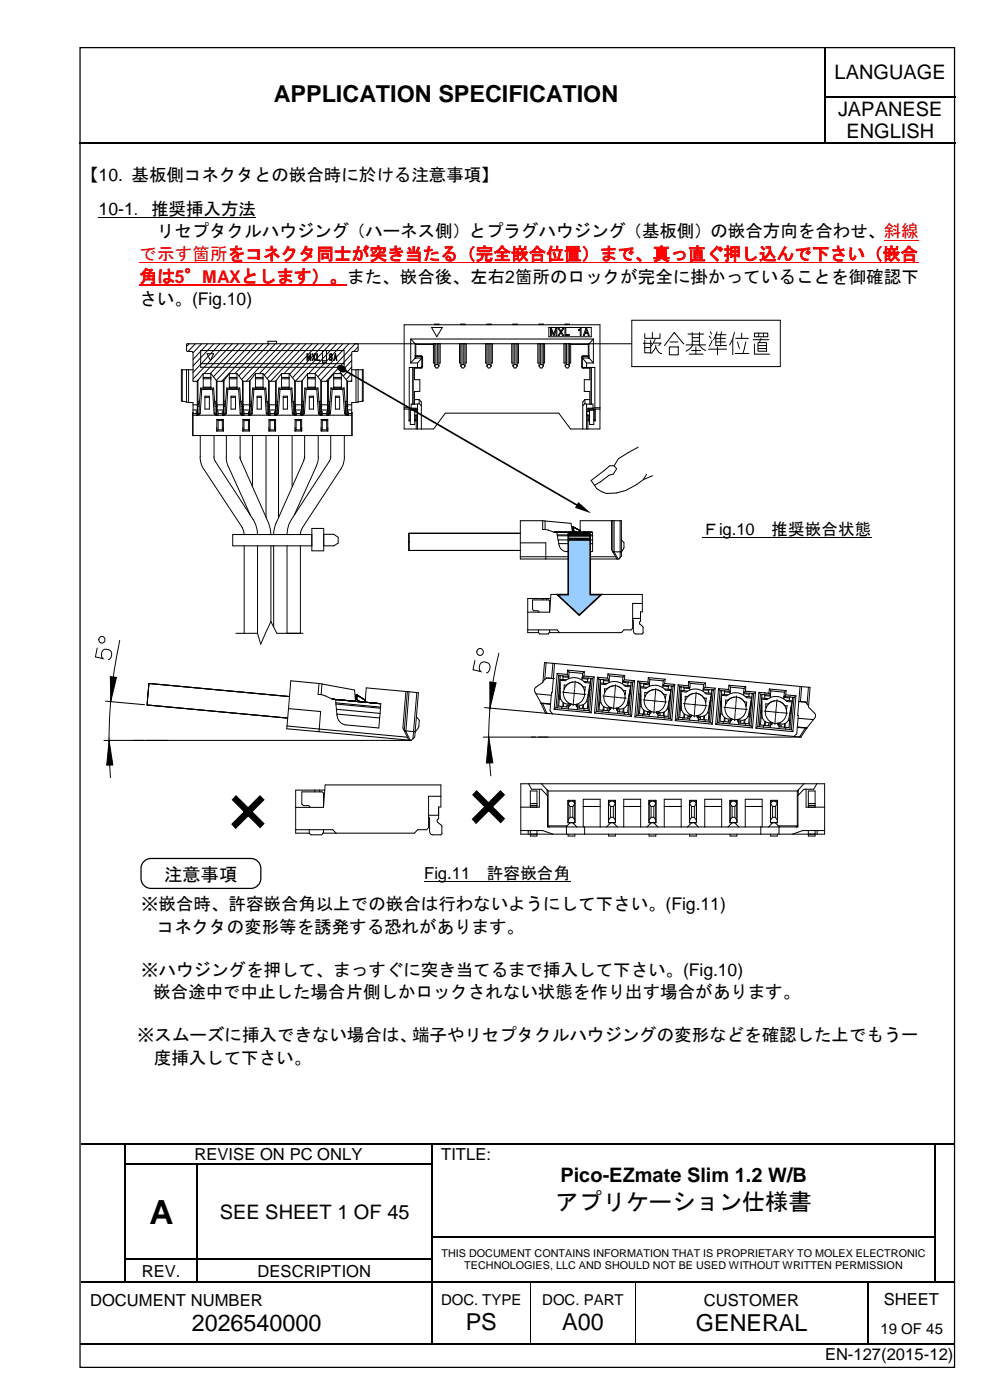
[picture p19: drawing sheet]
<svg xmlns="http://www.w3.org/2000/svg" width="210mm" height="297mm" viewBox="0 0 210 297" stroke-linecap="round" stroke-linejoin="round" font-family="sans-serif">
<defs><g id="words">
<g font-size="12.7">
<text x="46.2" y="176.7">×</text>
<text x="97.2" y="175.7">×</text>
</g>
<text font-size="7.1" x="31.7" y="259.6">A</text>
<g font-size="5">
<text x="58.1" y="21.6">APPLICATION SPECIFICATION</text>
<text x="117.8" y="256.7">アプリケーション仕様書</text>
<text x="40.6" y="282.4">2026540000</text>
<text x="98.7" y="282.2">PS</text>
<text x="119.2" y="282.2">A00</text>
<text x="147.6" y="282.4">GENERAL</text>
</g>
<g font-size="4.2">
<text x="176.9" y="16.7">LANGUAGE</text>
<text x="177.7" y="24.5">JAPANESE</text>
<text x="179.4" y="29.4">ENGLISH</text>
<text x="118.8" y="250.7">Pico-EZmate Slim 1.2 W/B</text>
<text x="46.6" y="258.6">SEE SHEET 1 OF 45</text>
</g>
<text font-size="3.9" x="34.8" y="186.8">注意事項</text>
<g font-size="3.7">
<text x="17.2" y="38.3">【10. 基板側コネクタとの嵌合時に於ける注意事項】</text>
<text x="20.9" y="45.6">10-1．推奨挿入方法</text>
<text x="33.3" y="50.3">リセプタクルハウジング（ハーネス側）とプラグハウジング（基板側）の嵌合方向を合わせ、斜線</text>
<text x="29.6" y="64.8">さい。(Fig.10)</text>
<text x="29.9" y="193.1">※嵌合時、許容嵌合角以上での嵌合は行わないようにして下さい。(Fig.11)</text>
<text x="33.2" y="197.9">コネクタの変形等を誘発する恐れがあります。</text>
<text x="29.9" y="207">※ハウジングを押して、まっすぐに突き当てるまで挿入して下さい。(Fig.10)</text>
<text x="32.5" y="211.8">嵌合途中で中止した場合片側しかロックされない状態を作り出す場合があります。</text>
<text x="29" y="220.8">※スムーズに挿入できない場合は、端子やリセプタクルハウジングの変形などを確認した上でもう一</text>
<text x="32.6" y="225.7">度挿入して下さい。</text>
</g>
<g font-size="3.7" fill="#f00">
<text x="29.6" y="55.2">で示す箇所をコネクタ同士が突き当たる（完全嵌合位置）まで、真っ直ぐ押し込んで下さい（嵌合</text>
<text x="29.6" y="60">角は5°MAXとします）。また、嵌合後、左右2箇所のロックが完全に掛かっていることを御確認下</text>
</g>
<g font-size="3.5">
<text x="148.9" y="113.5">Ｆig.10</text>
<text x="163.5" y="113.5">推奨嵌合状態</text>
<text x="89.9" y="186.5">Fig.11</text>
<text x="103.2" y="186.5">許容嵌合角</text>
<text x="41.2" y="246.1">REVISE ON PC ONLY</text>
<text x="93.5" y="246.1">TITLE:</text>
<text x="30.1" y="270.8">REV.</text>
<text x="54.6" y="270.8">DESCRIPTION</text>
<text x="19.1" y="277">DOCUMENT NUMBER</text>
<text x="149.2" y="277">CUSTOMER</text>
<text x="187.4" y="276.8">SHEET</text>
<text x="174.9" y="288.6">EN-127(2015-12)</text>
</g>
<g font-size="3.2">
<text x="93.5" y="276.9">DOC. TYPE</text>
<text x="115" y="276.9">DOC. PART</text>
<text x="186.6" y="283">19 OF 45</text>
</g>
<g font-size="2.3">
<text x="93.6" y="266.6">THIS DOCUMENT CONTAINS INFORMATION THAT IS PROPRIETARY TO MOLEX ELECTRONIC</text>
<text x="98.4" y="269.3">TECHNOLOGIES, LLC AND SHOULD NOT BE USED WITHOUT WRITTEN PERMISSION</text>
</g>
</g></defs>
<g fill="none" stroke="#000" stroke-width=".25">
<path d="M175 10.2v10.2M16.8 30.4h158M175 20.6v9.7M175.1 20.5h27.4M175.1 30.4h27.4M17.2 242.6h9.3M26.6 242.8v4M26.6 247.1v4.8M26.6 252.2v4.9M26.6 257.3v4.9M26.7 242.6h64.8M26.7 247h15"/>
<path d="M41.8 247.1v4.8M41.8 252.2v4.9M41.8 257.3v4.9M42 247h49.5M91.6 242.8v4M91.6 247.1v4.8M91.6 252.2v4.9M91.6 257.3v4.9M91.8 242.6h106.3M198.2 242.8v4M198.2 247.1v4.8M198.2 252.2v4.9"/>
<path d="M198.2 257.3v4.9M198.4 242.6h4M17.2 272h9.3M26.6 262.5v4.6M26.6 267.3v4.6M26.7 267.2h15M26.7 272h15M41.8 262.5v4.6M41.8 267.3v4.6M42 267.2h49.5M42 272h49.5M91.6 262.5v4.6"/>
<path d="M91.6 267.3v4.6M91.6 272.2v12.9M91.8 262.3h106.3M91.8 272h20.6M112.6 272h22M134.9 272h49M184 272.2v12.9M184.1 272h14M198.2 262.5v4.6M198.2 267.3v4.6M198.4 272h4M16.9 285.2h74.6"/>
<path d="M91.8 285.2h20.6M112.6 285.2h22M134.9 285.2h49M184.1 285.2h18.3"/>
</g>
<g fill="#000">
<path d="M174.8 20.4h.3v.2h-.3z" fill-rule="evenodd"/>
<path d="M174.8 30.3h.3v.3h-.3z" fill-rule="evenodd"/>
<path d="M26.5 242.5h.2v.3h-.2z" fill-rule="evenodd"/>
<path d="M26.5 246.8h.2v.3h-.2z" fill-rule="evenodd"/>
<path d="M26.5 251.9h.2v.3h-.2z" fill-rule="evenodd"/>
<path d="M26.5 257.1h.2v.2h-.2z" fill-rule="evenodd"/>
<path d="M41.7 246.8h.3v.3h-.3z" fill-rule="evenodd"/>
<path d="M41.7 251.9h.3v.3h-.3z" fill-rule="evenodd"/>
<path d="M41.7 257.1h.3v.2h-.3z" fill-rule="evenodd"/>
<path d="M91.5 242.5h.3v.3h-.3z" fill-rule="evenodd"/>
<path d="M91.5 246.8h.3v.3h-.3z" fill-rule="evenodd"/>
<path d="M91.5 251.9h.3v.3h-.3z" fill-rule="evenodd"/>
<path d="M91.5 257.1h.3v.2h-.3z" fill-rule="evenodd"/>
<path d="M198.1 242.5h.3v.3h-.3z" fill-rule="evenodd"/>
<path d="M198.1 246.8h.3v.3h-.3z" fill-rule="evenodd"/>
<path d="M198.1 251.9h.3v.3h-.3z" fill-rule="evenodd"/>
<path d="M198.1 257.1h.3v.2h-.3z" fill-rule="evenodd"/>
<path d="M26.5 262.2h.2v.3h-.2z" fill-rule="evenodd"/>
<path d="M26.5 267.1h.2v.2h-.2z" fill-rule="evenodd"/>
<path d="M26.5 271.9h.2v.3h-.2z" fill-rule="evenodd"/>
<path d="M41.7 262.2h.3v.3h-.3z" fill-rule="evenodd"/>
<path d="M41.7 267.1h.3v.2h-.3z" fill-rule="evenodd"/>
<path d="M41.7 271.9h.3v.3h-.3z" fill-rule="evenodd"/>
<path d="M91.5 262.2h.3v.3h-.3z" fill-rule="evenodd"/>
<path d="M91.5 267.1h.3v.2h-.3z" fill-rule="evenodd"/>
<path d="M91.5 271.9h.3v.3h-.3z" fill-rule="evenodd"/>
<path d="M112.4 271.9h.2v.3h-.2z" fill-rule="evenodd"/>
<path d="M134.6 271.9h.3v.3h-.3z" fill-rule="evenodd"/>
<path d="M183.9 271.9h.2v.3h-.2z" fill-rule="evenodd"/>
<path d="M198.1 262.2h.3v.3h-.3z" fill-rule="evenodd"/>
<path d="M198.1 267.1h.3v.2h-.3z" fill-rule="evenodd"/>
<path d="M198.1 271.9h.3v.3h-.3z" fill-rule="evenodd"/>
<path d="M91.5 285.1h.3v.3h-.3z" fill-rule="evenodd"/>
<path d="M112.4 285.1h.2v.3h-.2z" fill-rule="evenodd"/>
<path d="M134.6 285.1h.3v.3h-.3z" fill-rule="evenodd"/>
<path d="M183.9 285.1h.2v.3h-.2z" fill-rule="evenodd"/>
</g>
<path d="M112.5 272.2v12.9M134.7 272.2v12.9" fill="none" stroke="#000" stroke-width=".21"/>
<path d="M55.6 15.8h112.4v9.7h-112.4z" fill-rule="evenodd" fill="#fff"/>
<path d="M17 10.1h185.4v280h-185.4zM30.5 182.7l1-.5 .5-.1h21.2a2.12 2.12 0 0 1 2.1 2.1 3.8 3.8 0 0 1-.6 3.7l-1 .5-.5 .1h-21.2a2.12 2.12 0 0 1-2.1-2.1 3.8 3.8 0 0 1 .6-3.7z" fill="none" stroke="#000" stroke-width=".26"/>
<g fill="none" stroke="#000" stroke-width=".21">
<path d="M20.9 46.1h33.3M38.6 78.4v6.7M39.5 73.2l.1 1.3 1.1 .1M39.5 78.4v6.9M39.8 72.9l-.3 .2M39.8 72.9h94.1M40 78.4v7M40.1 72.9l-.6 .6M40.7 74.6l.2 .2M40.9 78.4h-2.4v6.7h.1M41.4 72.9l-1.6 1.7M42.5 74.4h30.5v3.5h-30.5z"/>
<path d="M42.5 77.2h30.5M42.7 72.9l-1.8 1.9v6.1h.9M43.1 79.3l-1.3 1.6M43.1 79.3h1.6M43.1 79.3v3M43.9 75h1.4l-.7 1.5zM44 72.9l-3.1 3.3M44.7 79.3l1.3 1.6M44.7 79.3v3M45.3 72.9l-4.4 4.7M46.6 72.9l-5.7 6.1M47.9 72.9l-7 7.5"/>
<path d="M48.6 79.3h1.6M48.6 79.3l-1.2 1.6M48.6 79.3v3M49.2 72.9l-5.9 6.4M50.2 79.3l1.3 1.6M50.2 79.3v3M50.6 72.9l-6 6.4M51.9 72.9l-6.7 7M53.2 72.9l-7.3 7.8v4.5M54.2 79.3h1.6M54.2 79.3l-1.3 1.6M54.2 79.3v3"/>
<path d="M54.5 72.9l-7.5 8M55.8 72.9l-6 6.4M55.8 79.3l1.3 1.6M55.8 79.3v3M56.8 72.9v-.5h1.8v.5M57.1 72.9l-6.5 6.8M58.4 72.9l-7.2 7.6M59.7 72.9l-7.5 8M59.7 79.3h1.6M59.7 79.3l-1.3 1.6M59.7 79.3v3M60.9 72.9l-5.9 6.4"/>
<path d="M61.3 79.3l1.3 1.6M61.3 79.3v3M62.2 72.9l-6.2 6.6M63.6 72.9l-7 7.4M64.9 72.9l-7.5 8M65.2 79.3h1.6M65.2 79.3v3M65.2 79.3l-1.2 1.6M65.8 75l-.3 1-.4-1v1.4l.1-1 .2 .8 .4-.8 .1 1-.1-1.3M66.2 72.9l-6 6.4M66.3 75l-.1 .1 .3 .7-.3 .7 .3-.6 .2 .6 .1-.1M66.3 75.1l.2 .5 .2-.5"/>
<path d="M66.7 75l.1 .1M66.8 79.3l1.3 1.6M66.8 79.3v3M66.9 75.1l-.3 .7 .3 .6M67.2 75h.1v1.4l.5 .1-.6-.1zM67.5 72.9l-6.1 6.5M68.4 74.4v2.5h.8v-2.5M68.4 76.5h.8M68.8 72.9l-6.8 7.2M69.8 75.8l.2 .7M70 76.4h.3M70.1 75.7l.2 .2-.1 .4-.3-.1 .2-.4"/>
<path d="M70.1 72.9l-7.5 8M70.4 75.9l-.1 .6M70.4 75.4v.4M70.5 75.4a.34 .34 0 0 0-.4-.4 .34 .34 0 0 0-.3 .4v.4M70.7 79.3h1.7M70.7 79.3l-1.3 1.6M70.7 79.3v3M71.1 75l.3 1.4-.2-.3h-.2l-.1 .3h-.2zM71.1 75.4l.1 .6h-.2zM71.4 72.9l-6 6.4M72.4 79.3l1.3 1.6M72.4 79.3v3"/>
<path d="M72.7 72.9l-6 6.4M74 72.9l-6.6 7M74.6 78.4h2.4v6.7h-.2M74.6 79.3l-1.2 1.2M74.6 77.9l-1.8 1.9M74.6 76.5l-2.6 2.8M74.6 75.1l-5.5 5.8M74.6 74.8v6.1h-.9M75.3 72.9l-7.3 7.8v4.5M75.5 78.4v7M75.7 72.9l.2 .2M75.9 73.2v1.3l-1.1 .1-.2 .2"/>
<path d="M75.9 73.6l-.9 1M75.9 78.4v6.9M76.8 78.4v6.7M85.7 68.9h41.5v22.1h-6.3l-2.4-3.3h-24.1l-2.5 3.3h-6.2zM87.1 77h1.4M87.1 71.9v5.1M87.1 71.9h38.7M87.1 71.9l1 1.1M87.5 78v7.7M87.6 78v7.7M87.9 78.1h1.4M87.9 78v2.6h1.1v2.4h-1.1v2.7"/>
<path d="M88.2 72.9l-.1 3.1-.1-2.9h3.9v3.9h.3M88.2 72.9l-.2 .1M88.5 77v1M89.3 75.6l.1 .2M89.3 75.5h-1.3l.1 .1h1.2M89.3 75.5v.1M89.3 76h.1M89.3 75.5l.3 .3M89.3 78h-2.5v8.5M89.3 76h-1.3l-.9 1M89.3 75.6v.4M89.3 78v.1"/>
<path d="M89.4 77.8l-.1 .2M89.4 76v.1M89.4 75.8h.2M89.4 77.8h.2M89.4 76l-.9 1M89.4 75.8v2M89.6 77.8l-.3 .3M89.6 75.8v2M91.5 69.5h2.3l-1.2 1.9zM92 72.9l-.1 .1M92.2 72.9v4.8l.2 .4h.4l.3-.4v-4.8M92.2 68.9v-.1h.9v.1"/>
<path d="M92.2 68.9h.9M92.4 77.3l-.2 .3M92.4 77.3h.4M92.4 72.9v4.4M92.8 77.3l.3 .3M92.8 72.9v4.4M93.3 72.9v4.1h-.2M97.4 72.9v4.1h.3M97.7 72.9v4.8l.3 .4h.3l.3-.4v-4.8M97.7 68.9h.9M97.7 68.9v-.1h.9v.1M98 77.3h.3"/>
<path d="M98 77.3l-.3 .3M98 72.9v4.4M98.3 77.3l.3 .3M98.3 72.9v4.4M98.9 72.9v4.1h-.3M103 72.9v4.1h.2M103.2 72.9v4.8l.3 .4h.4l.2-.4v-4.8M103.2 68.9h.9M103.2 68.9v-.1h.9v.1M103.5 77.3h.4M103.5 77.3l-.3 .3M103.5 72.9v4.4"/>
<path d="M103.9 77.3l.2 .3M103.9 72.9v4.4M104.4 72.9v4.1h-.3M108.5 72.9v4.1h.3M108.8 72.9v4.8l.2 .4h.4l.3-.4v-4.8M108.8 68.9h.9M108.8 68.9v-.1h.9v.1M109 77.3h.4M109 77.3l-.2 .3M109 72.9v4.4M109.4 77.3l.3 .3M109.4 72.9v4.4"/>
<path d="M109.9 72.9v4.1h-.2M114 72.9v4.1h.3M114.3 72.9v4.8l.3 .4h.3l.3-.4v-4.8M114.3 68.9h.9M114.3 68.9v-.1h.9v.1M114.6 77.3h.3M114.6 77.3l-.3 .3M114.6 72.9v4.4M114.9 77.3l.3 .3M114.9 72.9v4.4M115.5 72.9v4.1h-.3M116.4 69.5h9v1.9h-9z"/>
<path d="M116.7 69.7h.2l.5 1.2 .4-1.2h.3v1.5h-.2v-1.2l-.4 1.2h-.2l-.4-1.2v1.2h-.2zM118.3 69.7h.3l.3 .5 .4-.5h.2l-.5 .7 .5 .8h-.2l-.4-.6-.3 .6h-.3l.5-.8zM119.6 72.9v4.1h.2M119.8 69.7h.2v1.3h.7v.2h-.9zM119.8 72.9v4.8l.3 .4h.4l.2-.4v-4.8M119.8 68.9h.9M119.8 68.9v-.1h.9v.1M120.1 77.3h.4M120.1 77.3l-.3 .3M120.1 72.9v4.4M120.5 77.3l.2 .3M120.5 72.9v4.4"/>
<path d="M120.9 72.9l.1 .1M122.7 70l.5-.3v1.5h-.2v-1.1h-.3zM123.3 77.8l.3 .3M123.3 75.8h.2M123.3 75.8v2M123.3 77.8h.2M123.5 77.8l.1 .2M123.5 75.8v2M123.5 76v.1M123.5 76l.9 1M123.6 75.6l-.1 .2M123.6 75.5l-.3 .3"/>
<path d="M123.6 76h-.1M123.6 75.5v.1M123.6 78h2.5v8.5M123.6 75.6v.4M123.6 78v.1M123.6 78.1h1.4M123.6 76h1.3l.9 1M123.6 75.5h1.3M123.6 75.6h1.1M124.2 69.7h.2l.5 1.5h-.2l-.2-.5h-.5l-.1 .5h-.2zM124.3 70l.2 .5h-.4zM124.4 77h1.4"/>
<path d="M124.4 77v1M124.7 72.9l.1 3.1 .1-2.9h-3.9v3.9h-.3M124.8 72.9l.1 .1M124.9 75.5l-.1 .1M125 78v2.6h-1.1v2.4h1.1v2.7M125.3 78v7.7M125.4 78v7.7M125.8 71.9v5.1M125.8 71.9l-.9 1.1M133.9 67.9h31.5v9.9h-31.5zM136.4 72.8h1.8M136.7 72.2v2.6h1.2v-2.6"/>
<path d="M136.7 70.8v1h3.2v-1M136.7 73.7h1.2M138.3 70.5v1.3M138.6 72.8h1.6l-.5 .5M138.9 72l-.9 1.5M139 73.2a2.47 2.47 0 0 1-1.1 1.8M139 73.7a1.57 1.57 0 0 0 1.3 1.3M141.9 73.6h1.9v1.7h-1.9zM142 72.5h1.7M145 73l-2.1-2.5-2 2.8M145.5 73.2h4.1M145.9 70.9h3.3"/>
<path d="M146.1 75.1h3M146.6 74.4h2M146.8 72.4h1.5M146.8 70.5v2.7M146.8 71.6h1.5M146.9 73.2l-.4 .5-1 .8M147.5 73.6v1.5M148.2 73.2l.9 .9 .5 .3M148.3 70.5v2.7M150.2 74.1h3.9M150.4 71.3l.3 .5M150.6 70.4l.3 .5"/>
<path d="M151 72.2l-.6 1.3M151.8 72.5h2M151.8 71.8h2M152 70.4l-.7 1.7M152.1 73.6v1.7M153 70.4l-.2 .6v2.3M153.9 71h-2.1v2.3h2.3M155.4 71.9v3.4M155.7 70.5a5.9 5.9 0 0 1-1 2.7M155.9 75h2.9M156 71.8h2.7M156.3 72.5l.4 1.4"/>
<path d="M157.2 70.7v1.1M158.1 72.5l-.6 2.5M159.7 72.1h3.3M159.9 70.7h2.9v.7h-2.9zM159.9 73v2.1h3.2M160.7 72.7h1.8v1.8h-1.8zM160.7 73.9h1.8M160.7 73.3h1.8M160.8 70.7v.7M161.3 71.8l-.3 .9M161.9 70.7v.7M38.6 85.1l.9 .2"/>
<path d="M39.5 85.3l.5 .1M40 85.4h.1M40 85.4h.9v7M40.9 88.1h33.7M40.9 85.9h.9M40.9 87h.9M40.9 87.7h.7M40.9 87.5l-.1 4.9h33.9l-.1-4.9M41.8 80.9v6.3l-.2 .2v.7M41.9 86.2h.1M41.9 86.2v1.9M41.9 86.2h.3"/>
<path d="M41.9 86.2v1.8M42 85.2h.3M42 85.2l-.1 1M42 80.7v4.5M42.1 80.6l-.3 .3M42.2 86.9v.7M42.3 85.2h.1M42.3 85.2l-.4 1M42.4 97l.1 .9 .7 1.6 8.2 12.4M42.5 87.7l-.5 .4M42.5 87.7h-.3l-.2 .3-.3 .1M42.5 92.4v4.6"/>
<path d="M42.5 82.3h2.8M42.5 82.3l-.3 4.7M42.5 82.3l.3 .3M42.8 82.6h2.3M42.8 82.6l-.3 5.1M43.1 82.2l.1 .1M43.1 80.1h1.6M43.1 82.1h1.6M43.1 80.4h1.6M43.4 84.1h1v2.7h-1zM43.4 84.3h1M44.7 82.2l-.1 .1"/>
<path d="M45.1 82.6l.3 5.1M45.3 82.3l.3 4.7M45.3 82.3l-.2 .3M45.3 96.9l.3 .9 8.1 12.4a6.1 6.1 0 0 1 .9 3.2M45.4 87.7l.1 .2 .3 .2M45.4 92.4v4.6M45.4 87.7h.2M45.5 85.2l.4 1M45.5 85.2h.4M45.5 85.2h.1M45.6 86.9v.7M45.6 87.7l.5 .4"/>
<path d="M45.6 86.2h.3M45.9 85.2v1M45.9 86.2h.1M45.9 86.2v1.9M46 89h1.4M46 91.4h1.4M46 89l.2 .2M46 89v2.4M46 85.9h1.4M46 80.9h1.4M46 87h1.4M46 80.9v6.3l.2 .2v.7"/>
<path d="M46.2 89.2h.9M46.2 91.2h.9M46.2 87.7h.9M46.2 89.2v2M46.2 91.2l-.2 .2M47.1 89.2v2M47.1 91.2l.3 .2M47.4 80.9v7.2M47.4 89v2.4M47.4 89l-.3 .2M47.4 87.2l-.3 .2v.7M47.4 86.2h.1"/>
<path d="M47.4 86.2h.4M47.4 86.2v1.8M47.5 85.2h.3M47.5 85.2l-.1 1M47.5 80.7v4.5M47.8 86.9l-.1 .7M47.8 85.2l-.4 1M47.8 85.2h.1M47.9 97l.4 1.8 4.8 10.5M48 87.7l-.5 .4M48 87.7h-.3l-.2 .3-.2 .1M48 92.4v4.6"/>
<path d="M48.1 82.3h2.7M48.1 82.3l-.3 4.7M48.1 82.3l.2 .3M48.3 82.6h2.3M48.3 82.6l-.3 5.1M48.6 82.2l.2 .1M48.6 80.1h1.6M48.6 82.1h1.6M48.6 80.4h1.6M49 84.1h.9v2.7h-.9zM49 84.3h.9M50.2 82.2l-.1 .1"/>
<path d="M50.6 82.6l.3 5.1M50.8 82.3l.3 4.7M50.8 82.3l-.2 .3M50.9 96.9l.1 .5 5.9 13.6 .4 1.4 .1 1M50.9 87.7l.1 .2 .4 .2M50.9 92.4v4.9M50.9 87.7h.3M51 85.2l.5 1M51 85.2h.1M51 85.2h.4M51.1 86.2h.4M51.1 86.9v.7"/>
<path d="M51.1 87.7l.5 .4M51.4 85.2l.1 1M51.4 80.7v4.5M51.5 86.2h.1M51.5 86.2v1.9M51.5 89h1.4M51.5 91.4h1.4M51.5 89v2.4M51.5 89l.2 .2M51.5 85.9h1.4M51.5 80.9h1.4M51.5 80.9v6.3l.2 .2v.7"/>
<path d="M51.5 87h1.4M51.7 89.2h1M51.7 91.2h1M51.7 89.2v2M51.7 91.2l-.2 .2M51.7 87.7h1M52.7 91.2l.2 .2M52.7 89.2v2M52.9 89l-.2 .2M52.9 80.9v6.3l-.2 .2v.7M52.9 89v2.4M52.9 86.2h.1"/>
<path d="M52.9 86.2v1.9M53 86.2h.3M53 86.2v1.8M53 85.2h.3M53 85.2l-.1 1M53 80.7v4.5M53.3 86.9v.7M53.3 85.2l-.3 1M53.3 85.2h.1M53.5 87.7l-.2 .2-.3 .2M53.5 87.7h-.2l-.2 .3-.3 .1M53.5 92.4v10.8"/>
<path d="M53.6 82.3h2.8M53.6 82.3l.2 .3M53.6 82.3l-.3 4.7M53.8 82.6h2.3M53.8 82.6l-.3 5.1M54.2 82.2l.1 .1M54.2 80.1h1.6M54.2 82.1h1.6M54.2 80.4h1.6M54.5 84.1h.9v2.7h-.9zM54.5 84.3h.9M55.8 82.2l-.2 .1"/>
<path d="M56.1 82.6l.3 5.1M56.4 82.3l.3 4.7M56.4 82.3l-.3 .3M56.4 92.4v17.4M56.4 87.7l.2 .2 .3 .2M56.4 87.7h.3M56.6 85.2h.1M56.6 85.2l.4 1M56.6 85.2h.3M56.6 86.2h.4M56.6 86.9l.1 .7M56.7 87.7l.5 .4"/>
<path d="M56.9 85.2l.1 1M56.9 80.7v4.5M57 86.2h.1M57 86.2v1.9M57 89h1.4M57 91.4h1.4M57 89l.3 .2M57 89v2.4M57.1 85.9h1.3M57.1 80.9h1.3M57.1 87h1.3M57.1 80.9v6.3l.2 .2v.7"/>
<path d="M57.3 89.2h.9M57.3 91.2h.9M57.3 87.7h.9M57.3 89.2v2M57.3 91.2l-.3 .2M58.2 89.2v2M58.2 91.2l.2 .2M58.4 80.9v6.3l-.2 .2v.7M58.4 89v2.4M58.4 89l-.2 .2M58.5 86.2h.1M58.5 86.2v1.9"/>
<path d="M58.5 86.2h.3M58.5 86.2v1.8M58.6 85.2l-.1 1M58.6 85.2h.3M58.6 80.7v4.5M58.8 86.9v.7M58.9 85.2l-.4 1M58.9 85.2h.1M59 87.7l-.1 .2-.3 .2M59 87.7h-.2l-.2 .3-.3 .1M59.1 92.4v17.4M59.1 82.3h2.8"/>
<path d="M59.1 82.3l-.3 4.7M59.1 82.3l.3 .3M59.4 82.6h2.3M59.4 82.6l-.4 5.1M59.7 82.2l.1 .1M59.7 80.1h1.6M59.7 82.1h1.6M59.7 80.4h1.6M60 84.1h.9v2.7h-.9zM60 84.3h.9M61.3 82.2l-.1 .1M61.7 82.6l.3 5.1"/>
<path d="M61.9 82.3l.3 4.7M61.9 82.3l-.2 .3M61.9 92.4v10.8M62 87.7l.1 .2 .3 .2M62 87.7h.2l.5 .4M62.1 85.2l.4 1M62.1 85.2h.4M62.1 85.2h.1M62.2 86.2h.3M62.2 86.9v.7M62.5 85.2v1M62.5 80.7v4.5"/>
<path d="M62.5 86.2h.1M62.5 86.2v1.9M62.6 89h1.4M62.6 91.4h1.4M62.6 89v2.4M62.6 89l.2 .2M62.6 85.9h1.4M62.6 80.9h1.4M62.6 87h1.4M62.6 80.9v6.3l.2 .2v.7M62.8 89.2h.9M62.8 91.2h.9"/>
<path d="M62.8 87.7h.9M62.8 89.2v2M62.8 91.2l-.2 .2M63.7 89.2v2M63.7 91.2l.3 .2M64 80.8l-.1 .1M64 80.9v6.3l-.3 .2v.7M64 89v2.4M64 89l-.3 .2M64 86.2h.1M64 86.2h.4M64 86.2v1.9"/>
<path d="M64.1 85.2l-.1 1M64.1 85.2h.3M64.1 80.7v4.5M64.4 86.9l-.1 .7M64.4 85.2l-.4 1M64.4 85.2h.1M64.5 97.6l-5.9 13.4M64.5 87.7l-.1 .2-.3 .2M64.5 87.7h-.2l-.1 .2-.4 .2M64.6 96.9l-.2 .7M64.6 92.4v4.9M64.6 82.3h2.8"/>
<path d="M64.6 82.3l-.3 4.7M64.6 82.3l.3 .3M64.9 82.6h2.3M64.9 82.6l-.4 5.1M65.2 82.2l.2 .1M65.2 80.1h1.6M65.2 82.1h1.6M65.2 80.4h1.6M65.6 84.1h.9v2.7h-.9zM65.6 84.3h.9M66.8 82.2l-.1 .1M67.2 82.6l.3 5.1"/>
<path d="M67.4 82.3l.3 4.7M67.4 82.3l-.2 .3M67.5 92.4v4.6M67.5 97l-.4 1.9-4.7 10.4M67.5 87.7l.1 .2 .4 .2M67.5 87.7h.3M67.6 85.2h.4M67.6 85.2h.1M67.6 85.2l.4 1M67.7 86.2h.3M67.7 86.9v.7M67.7 87.7l.1 .2 .4 .2"/>
<path d="M68 85.2v1M68 86.2h.1M68 86.2v1.9M68.1 89h1.4M68.1 91.4h1.4M68.1 89v2.4M68.1 89l.2 .2M68.1 85.9h1.3M68.1 80.9h1.3M68.1 87h1.3M68.1 80.9v6.3l.2 .2v.7M68.3 89.2h1"/>
<path d="M68.3 91.2h1M68.3 87.7h1M68.3 89.2v2M68.3 91.2l-.2 .2M69.3 89.2v2M69.3 91.2l.2 .2M69.4 80.9v6.3l-.1 .2v.7M69.5 89l-.2 .2M69.5 89v2.4M69.5 86.2h.1M69.5 86.2v1.9M69.6 86.2h.3"/>
<path d="M69.6 86.2v1.8M69.6 85.2h.3M69.6 85.2l-.1 1M69.6 80.7v4.5M69.9 86.9l-.1 .7M69.9 85.2h.1M69.9 85.2l-.3 1M70.1 87.7l-.2 .2-.3 .2M70.1 87.7h-.3v.2l-.4 .2M70.1 96.9l-.3 .9-8 12.4a6.2 6.2 0 0 0-.9 3.2M70.1 92.4v4.6M70.2 82.3h2.8"/>
<path d="M70.2 82.3l.2 .3M70.2 82.3l-.4 4.7M70.4 82.6h2.3M70.4 82.6l-.3 5.1M70.7 82.2l.2 .1M70.7 80.1h1.7M70.7 82.1h1.7M70.7 80.4h1.7M71.1 84.1h.9v2.7h-.9zM71.1 84.3h.9M72.2 99.5l-8.1 12.4-.3 .7-.1 .8M72.4 82.2l-.2 .1"/>
<path d="M72.7 82.6l.3 5.1M73 82.3l-.3 .3M73 82.3l.3 4.7M73 92.4v4.6M73 97l-.3 1.6-.4 .9M73 87.7l.2 .2 .3 .2M73 87.7h.3l.1 .2 .4 .2M73.2 85.2l.4 1M73.2 85.2h.3M73.2 85.2h.1M73.2 86.2h.4M73.2 86.9l.1 .7"/>
<path d="M73.5 85.2l.1 1M73.5 80.7v4.5M73.6 86.2h.1M73.6 86.2v1.9M73.7 85.9h.9M73.7 87h.9M73.7 80.9v6.3l.2 .2v.7M73.9 87.7h.7M74.6 80.7l-.3 .2M75.5 85.4h.1M75.5 85.4h-.9v7M75.9 85.3l-.4 .1"/>
<path d="M76.8 85.1l-.9 .2M85.7 86.8h2.5M85.7 86.5h1.1M86.7 86.8v2.5M86.7 89.3h.3M86.8 86.5l.4 .1M86.9 89l-.2 .3M86.9 86.8v2.2M86.9 89h.1M87 86.8v3.2h.9v-3.2M87 87h.9M87.2 86.6h1v.7"/>
<path d="M87.9 84.8h1M87.9 89h.1M87.9 89.3h.3M88 89l.2 .3M88 86.8v.5h.5v.8h-.5v.9M88.2 86.8v.5M88.2 88.1v1.2M88.2 88.1v2.9M88.5 85.7h-1.3v.9M88.5 85.7v5.3M88.9 84.8v.8M88.9 85.6l.4 .5"/>
<path d="M88.9 84.8l.4 .5v5.7M88.9 85.6l-.4 .1M124 84.8l-.4 .5v5.7M124 85.6l.4 .1M124 85.6l-.4 .5M124 84.8h1M124 84.8v.8M124.4 85.7h1.3v.9M124.4 85.7v5.3M124.6 86.8h2.6M124.6 88.1v2.9M124.7 89.3h.3"/>
<path d="M124.7 86.8v.5M124.7 88.1v1.2M124.9 89h.1M124.9 86.8v.5h-.5v.8h.5v.9M124.9 89l-.2 .3M125 87h.9M125 86.8v3.2h.9v-3.2M125.7 86.6h-1.1v.7M125.9 89h.1M125.9 89.3h.3M126 86.8v2.2M126 89l.2 .3"/>
<path d="M126.1 86.5l-.4 .1M126.1 86.5h1.1M126.2 86.8v2.5M130.2 98.8l.5 .7-.7 1.1-.9 .2-1.8 1.4-1.3 .8M130.2 98.8h-.9l-4 3.1 .7 1.1M135.3 94.9l-4.2 2.4-.9 1.5M51.3 111.9l.4 .8 .1 .7M51.8 115.8v18.6M54.6 115.8v18.6M57.4 115.8v16.1M58 115.8v17.2M58.5 111l-.3 1-.2 1.4"/>
<path d="M60.9 115.8v18.6M63.7 115.8v18.6M66.1 113.4h-16.8v2.4h16.8M66.1 112.1h2.5v4.8h-2.5zM68.6 113.4h2.1l1 .6v1.2l-1 .6h-2.1M110.3 113.1h-23.6v3.7h23.6M110.3 115.2h5.4v3.4M110.3 118.1h20.2M115.1 110.5h-4.8v8.1h20.9l.3-.3M115.1 110.5h.5M115.1 110.5v1.8h.5M115.6 112.3l1.9 .6"/>
<path d="M115.6 110.5l5.5 .5 .3 1.9M115.6 110.5v1.8M117.5 112.9h.1M117.5 112.9h8.1v4.1h-5.5a1.75 1.75 0 0 1-1.6-1.7M117.5 112.9h.8M118 112.9h.1M118 112.9l.1 .6M118.1 113.5l.1 .2M118.1 113.5h7.5M118.2 113.7l.1 .8M118.2 113.7h7.4M118.3 114.5l.2 .8"/>
<path d="M118.3 114.5h7.3M118.5 115.3h7.1M121.5 112.6l.7 .3M121.5 111.9v.7M123 112.9v-2.4h8.7v7.5l-.2 .3M123 112.6l-1.6-.7v.7h.1M129.6 110.5v6.1l.3 .5M129.9 117.1h.1M129.9 117.1h.3M129.9 117.1l.6 1M129.9 110.5v6.6M130.2 117.1l.8 1.5"/>
<path d="M130.2 110.5v6.6M130.5 118.1l.3 .5M131.5 110.5v7.8M131.7 114.5l.6 .6a2.1 2.1 0 0 1-.6 2M131.7 117l-1.5 .1M136.4 101.7a10.7 10.7 0 0 1-7.8 3l-1-.4-1.1-.6-.5-.7M137.1 100.6l-.7 1.1M138.3 100.9l-1.9 .8M50 134.4h4.6M57.4 131.9l1.3 2.5h5.5M57.4 131.9l-2.1 4.8-.7-2.3M111.9 133.6h6.2l.5 .6"/>
<path d="M111.9 129.9h4.6M114.1 133.6v.6M115.1 127v.3M115.9 127v.3M116.5 127.6l-.2-.3h-3.4v2l.3 .3h.9l.2 .3M116.5 133.6v.4l-.2 .5h-1.9l-.3-.3M116.5 127.5v2.4M116.7 127l.1-.9h19.4v3.7h-.4v2M116.7 127l-.2 2.9M116.7 127h-4.8v7.2h2.2M134.1 131.2h1.7M134.1 131.5l.2 .3"/>
<path d="M134.3 131.8v2.1M134.3 133.9l.2 .4 .3 .2h1.3l.3-.3M135.7 132.4l.5 .5M135.8 131.8a.34 .34 0 0 0-.2 .3 .34 .34 0 0 0 .1 .3M136.2 128h-2.1v5.3l-.3 .3h-1.5l-.6 .6h-15.3M136.3 132.9l.1 .2M136.3 133.1v1.1"/>
<circle cx="70.1" cy="75.4" r=".22"/>
</g>
<path d="M29.6 55.8h165.2M187.4 51h7.4" fill="none" stroke="#f00" stroke-width=".21"/>
<path d="M29.6 60.5h44" fill="none" stroke="#f00" stroke-width=".25"/>
<path d="M72.5 78.1l50.1 29-.1 .3-50.1-29zM71.5 77.7a1.15 1.15 0 0 1 1.3-.1 1.15 1.15 0 0 1 .6 1.2 1.15 1.15 0 0 1-1.3 0 1.15 1.15 0 0 1-.6-1.1zM122.6 106.5l2.7 2.4-3.4-1.2z" fill="#000"/>
<path d="M120.5 113.1h4.6v.3h-4.6zM120.5 113.7h4.6v.6h-4.6zM120.5 114.6h4.6v11.6h2.4l-4.7 4.3-4.7-4.3h2.4z" fill-rule="evenodd" fill="#9cf"/>
<path d="M120.5 113.1h4.6v.3h-4.6zM120.5 113.7h4.6v.6h-4.6zM120.5 114.6h4.6v11.6h2.4l-4.7 4.3-4.7-4.3h2.4z" fill="none" stroke="#000" stroke-width=".35"/>
<g fill="none" stroke="#000" stroke-width=".21">
<path d="M148.9 114h35.8M20.6 137.5l-.4 1.9 1.7 .3a1.14 1.14 0 0 1 0-1.7 1.14 1.14 0 0 1 1.7 .3 1.14 1.14 0 0 1-.6 1.7M25.4 135.9a100.2 100.2 0 0 0-2 29.1M105.8 138.6a75.5 75.5 0 0 0-1.7 26M22 157.1h65.2M22.4 148.7l8.2 .8M23.1 157.1l.8 5.2h-1.3zM23.4 143.6l1.3 .1-1.2 5.2zM60.9 154l6.8 .7M60.9 154l-.1 .6 6.8 .6M61.2 150.3l6.8 .7-.3 3.7M61.2 150.3l-.3 3.7"/>
<path d="M61.4 147.8l-29.8-2.8-.2 2.3-.2 2.3 29.8 2.7M67.6 145l-.2 2.3 1 .1 2 .9M67.6 155.2l19.1 1.8M67.6 145l-6-.6-.4 5.9M67.6 145l.7 .1M67.7 154.7l18.7 1.7M67.7 154.7l-.1 .5M68.3 145.1l6.9 1.3 .2 2.4M68.3 145.1l-.2 2.3M70.4 148.3h.1M70.4 148.3l1.1 .1M70.4 148.3l.7 .1"/>
<path d="M71.1 148.4h.1M71.1 148.4h.4M71.1 148.4l.1 .7M71.2 149.4l9.5 .8M71.2 149.1l9.5 .9M71.2 149.1v.3M71.2 149.4l.1 1.1M71.3 150.5l9.3 .9M71.3 150.5l.1 1M71.4 151.5a2.2 2.2 0 0 0 1.9 2.3l7 .6 .2-2.1M71.4 151.5l9.1 .8M71.5 148.4l3.9 .4"/>
<path d="M75.4 148.8l.9 .1M75.6 148.4l.7 .5M75.7 147.5h-.2l-.1 .8 .2 .1M75.7 147.5l-.1 .9M75.7 147.5l1.7 1M76.3 148.9l1.1 .1M77.4 149l3.3 .3v.7M77.4 148.5v.5M80.6 151.4l-.1 .9M80.7 150.2l-.1 1.2M80.7 150v.2M85.7 155h.1"/>
<path d="M85.7 155l.3 .1M85.7 155l.7 1.4M86 155.1l1 1.9M86.1 146.7l-.7 7.7 .3 .6M86.1 155l-.1 .1M86.4 146.7l-8.7-.8-.3 2.6M86.4 146.7l.3 .1M86.4 146.7l-.7 8.3M86.4 156.4l.3 .6M86.7 157h.3M86.7 146.8l-.6 8.3 1.9 .1M86.7 146.8l1.7 .1"/>
<path d="M87 157l.2 .1M87.5 156.7l-.3 .4M88 155.2v.1M88 155.3l-.1 1.1-.4 .3M88.3 152l.6 .8-.1 1.3M88.4 146.9l.3 .1-.7 8.2M88.4 146.9l-.9 9.8M88.8 154l-.8 1.3M100.7 140.1l-.4 2 1.7 .4a1.21 1.21 0 0 1-.1-1.7 1.21 1.21 0 0 1 1.7-.1 1.21 1.21 0 0 1 0 1.7l-.5 .4M102.5 156.4h67.3M102.7 150.1l14.4 1.3M103.6 156.4l.9 5.4-1.4 .1z"/>
<path d="M103.8 144.7l1.4 .2-1.3 5.3zM113.6 147.2l1.1 1.9 2 .2M113.6 147.2l3.3 .3M114.7 149.2h.1M114.7 149.2l.3 .1M114.7 149.2l.9 2.1M114.7 149.1v.1M115 149.3h.1M115 149.3l.9 2M115.1 149.2v.1M115.1 149.3l1.4 .1M115.1 144.5v.3l-1.5 1a.92 .92 0 0 0 0 1.4"/>
<path d="M115.8 140.6l1.4 .1M115.8 140.6h-.4l-.3 3.9M115.8 140.6l-.3 3.6M115.9 143.8l-.8 .7M115.9 143.8l1.4 .2M116.5 149.3v.1M116.7 149.3l-.2 .1M117.1 151.4l51.2 4.8M117.2 140.7l-.2 3.2M117.2 140.7l.4 .1M117.3 144h.1M117.3 144l-.7 6.8 .5 .6"/>
<path d="M117.5 150.5l7.8 .7M117.6 140.8l-.3 3.2M117.6 140.8l52 4.8M117.9 150.1l-.4 .4M117.9 150.1l.3 .1M118.1 142.9l2.1 .2M118.1 142.9l.3 .4M118.1 142.9l-.6 7.6M118.2 150.2l.9 .1M118.4 143.3l.9 .1M118.4 143.3l-.5 6.8M118.4 143.3h.1"/>
<path d="M118.4 143.3l.4 .1M118.6 148.3h.3M118.6 148.3l-.2 1.5 .9 .1M118.6 145.7l.1 .1M118.6 145.6h.1M118.6 145.7l-.4 4.5M118.6 145.6v.1M118.7 146l.1 .9M118.7 146l.1 .1M118.7 146.7l-.1 1.6M118.7 144.1l.7 .1M118.7 144.1l-.1 1.5"/>
<path d="M118.7 144.8v-.5l1.1 .1a3.1 3.1 0 0 1 4.2 .4l1.1 .1-.1 .5M118.7 144.8v1.2M118.7 144.8l.1 1.3M118.8 146.1v1.8M118.8 143.4l-.1 .7M118.8 143.3v.1M118.8 147.8a1.44 1.44 0 0 0 2 1.4M119.1 150.3l1.4 .1M119.1 149.9v.4M119.3 146.8l1.4 .2M119.3 143.4l.1 .2M119.3 149.9h.2"/>
<path d="M119.3 143.4l1.3 .1M119.4 149.1l-.1 .8M119.4 144.2h.7M119.4 143.6v.6M119.4 143.6l1.2 .1M119.5 149.9l.7 .1M119.5 149.1v.8M119.7 145.9h-.1l.1 .2M120.1 145.4l-.5-.1v.9M120.2 143.1l.4 .4M120.3 142.2l3.6 .3M120.3 142.2l-.1 .9"/>
<path d="M120.3 142.2l.3 .4M120.5 150.4l1.9 .2M120.6 149.9l-.1 .5M120.6 143.7l-.1 .3M120.6 143.5v.2M120.6 149.6l.3 .1M120.6 149.6h-.4v.4M120.6 149.3v.3M120.6 142.6l2.9 .3M120.6 142.6v.9M120.8 147h.1M120.9 149.7l-.4 .3h-.3"/>
<path d="M120.9 149.4v.3M120.9 149.3v.1M120.9 149.4h.1M121 149.4h.1M121 147l1.4 .2M121.5 144.7l-.5 .1-.9 .5M121.6 148.2l-.1 1.5M121.7 148v.1M121.8 146.4l-.1 1.4M121.8 146.1v.1M122 144.5l-.2 1.5M122.1 149.5h.1"/>
<path d="M122.2 149.8h.2M122.2 149.8l.3 .4h.3M122.2 149.5v.3M122.2 149.4v.1M122.4 144.8l.8 .4 .4 .5M122.4 150.6l1.4 .1M122.4 149.8h.4v.4M122.4 150.1v.5M122.4 149.5v.3M122.6 147.2h.1M122.8 147.2l1.4 .1M122.8 150.2l.7 .1"/>
<path d="M123.4 144v.3M123.4 144l1.2 .1M123.4 143.8l1.3 .1M123.4 143.8v.2M123.5 150.3h.2M123.5 142.9l-.1 .9M123.6 149.5l-.1 .8M123.6 145.7h.1M123.6 145.7h.5l-.2 .9M123.7 149.5v.8M123.8 144.6h.7M123.8 143.4l2.2 .2"/>
<path d="M123.8 143.4l-.4 .4M123.8 150.7l.9 .1M123.8 150.3v.4M123.9 146.3h.1l-.1 .2M123.9 142.5l-.4 .4M123.9 142.5l-.1 .9M123.9 147.3a2.3 2.3 0 0 0-2.7-2.6 2.3 2.3 0 0 0-1.5 3.5 2.23 2.23 0 0 0 2.5 1.2 2.23 2.23 0 0 0 1.8-2.1M124.3 148.8l.3 .1M124.5 144.6l.7 .1M124.6 144.1l-.1 .5M124.6 148.9l-.1 1.5-.8-.1M124.7 143.9l-.1 .2"/>
<path d="M124.7 143.9h.1M124.7 150.8h.3M124.7 143.9l.9 .1M124.8 147.2l-.2 1.7M124.8 146.7a3.3 3.3 0 0 1-1 2.7 1.33 1.33 0 0 1-1.5 0M124.9 146.6l-.2 .8M124.9 146.6l-.1 .1M125 146.2h.1M125 150.8l.3 .4M125 145.4l-.1 1.2M125 145.4l-.2 1.3M125.1 146.3l-.4 4.5"/>
<path d="M125.1 146.2v.1M125.1 146.3l-.2 .1M125.2 144.7l-.1 1.5M125.2 144v.7M125.2 143.9v.1M125.6 144l-.6 6.8M125.6 144h.1M125.6 144h-.4M126 143.6l-.7 7.6M126 143.6l-.4 .4M126 151.3l7.9 .7M126.4 150.9l-.4 .4"/>
<path d="M126.4 150.9l.4 .1M126.7 143.7l2.1 .2M126.7 143.7l-.7 7.6M126.7 143.7l.3 .4M126.8 151h.8M127 144.1h.1M127 144.1l-.6 6.8M127 144.1l.9 .1M127 144.1l.3 .1M127.1 149.1h.3M127.1 146.5l.1 .1M127.1 146.4h.2"/>
<path d="M127.1 146.5l-.3 4.5M127.1 146.4v.1M127.2 146.8l.1 .9M127.2 146.8l.1 .1M127.3 147.5l-.3 3.1 .9 .1M127.3 144.9l.6 .1M127.3 144.9l-.2 1.5M127.3 145.7l-.1 1.1M127.3 145.7v1.2M127.3 146.9v1.8a1.44 1.44 0 0 0 2 1.4M127.3 144.2v.7M127.3 144.1v.1"/>
<path d="M127.6 151l1.5 .2M127.7 150.7l-.1 .3M127.8 147.6l1.4 .2M127.9 144.2v.2M127.9 150.7h.1M127.9 144.2l1.2 .1M127.9 149.9v.8M127.9 144.4v.6M127.9 144.4l1.2 .1M127.9 145h.8M128 150.7l.7 .1M128.1 149.9l-.1 .8"/>
<path d="M128.2 146.7h.1M128.2 146.7v.2M128.7 146.2l-.6-.1 .1 .9M128.7 146.2h.1M128.8 143.9l.3 .4M128.9 143l.3 .4M128.9 143l-.1 .9M128.9 143l3.6 .3M129.1 151.2l1.8 .2M129.1 150.7v.5M129.1 144.3v.2M129.1 144.5v.3"/>
<path d="M129.2 150.4h-.5v.4M129.2 150.4l.2 .1M129.2 150.1v.3M129.2 143.4l-.1 .9M129.2 143.4l2.9 .2M129.3 147.8h.1M129.4 150.5l-.4 .3h-.3M129.4 150.1v.1M129.4 150.2h.2M129.4 150.2v.3M129.6 150.2h.1M129.6 147.8l1.4 .2"/>
<path d="M130 145.5l-.4 .1-.9 .6M130.2 149l-.1 1.5M130.2 148.8v.1M130.4 147.2l-.2 1.4M130.4 146.9v.1M130.5 145.3l-.1 1.5M130.6 150.3h.1M130.7 150.6h.3M130.7 150.6l.3 .4h.4M130.7 150.3v.3M130.7 150.3h.1M130.9 145.6l.8 .4 .5 .5"/>
<path d="M130.9 151.4l1.4 .1M131 150.6h.4v.4M131 150.9l-.1 .5M131 150.3v.3M131.1 148h.1M131.4 148l1.3 .1M131.4 151l.7 .1M132 144.8l1.2 .1M132 144.8l-.1 .3M132 144.6v.2M132 144.6l1.3 .1M132.1 143.6l-.1 1"/>
<path d="M132.1 151.1h.1M132.1 150.3v.8M132.2 146.5h.5l-.2 .9M132.2 146.5v.1M132.3 150.3l-.1 .8M132.3 145.3l.8 .1M132.3 151.5l.9 .1M132.4 144.2l2.1 .2M132.4 144.2l-.4 .4M132.4 151.1l-.1 .4M132.4 147.1h.2l-.1 .2M132.5 143.3l-.1 .9"/>
<path d="M132.5 143.3l-.4 .3M132.5 148.1a2.3 2.3 0 0 0-2.8-2.6 2.3 2.3 0 0 0-1.4 3.5 2.23 2.23 0 0 0 2.5 1.2 2.23 2.23 0 0 0 1.7-2.1M132.6 145.6a3.1 3.1 0 0 0-4.2-.4l-1.1-.1v.6M132.6 145.6l1.1 .1-.1 .5M132.9 149.6l.3 .1M133.1 145.4l.7 .1M133.2 144.9l-.1 .5M133.2 151.6h.4M133.3 144.7l-.1 .2M133.3 144.7l.8 .1M133.3 148.1l-.2 3.1-.9-.1M133.4 147.4a3.2 3.2 0 0 1-1 2.8 1.34 1.34 0 0 1-1.5 0"/>
<path d="M133.5 147.4l-.3 .8M133.5 147h.1M133.6 151.6l.3 .4M133.6 146.2l-.1 1.2h-.1M133.6 146.2l-.2 1.2M133.6 147.1l-.1 .1M133.6 147.1l-.4 4.5M133.6 147v.1M133.8 145.5l-.2 1.5M133.8 144.7v.8M134.1 144.8h.1M134.1 144.8l-.5 6.8"/>
<path d="M134.1 144.8h-.3M134.5 144.4l-.6 7.6M134.5 144.4l-.4 .4M134.6 152.1l7.8 .7M135 151.7l-.4 .4M135 151.7l.3 .1M135.2 144.5l2.2 .2M135.2 144.5l-.6 7.6M135.2 144.5l.4 .4M135.3 151.8h.9M135.6 144.9l.8 .1M135.6 144.9h.1"/>
<path d="M135.6 144.9l-.6 6.8M135.6 144.9l.3 .1M135.7 147.3l-.4 4.5M135.7 147.3l.1 .1M135.7 149.9h.3M135.7 147.2h.1M135.7 147.2v.1M135.7 147.6l.2 .9M135.8 145.7h.7M135.8 145.7l-.1 1.5M135.8 146.5v-.6l1.1 .1a3.1 3.1 0 0 1 4.2 .4l1.1 .1v.5M135.8 146.5l.1 1.2"/>
<path d="M135.8 148.3l-.2 3.1 .8 .1M135.9 147.7v1.8a1.44 1.44 0 0 0 2 1.3M135.9 144.9l-.1 .8M136.2 151.8l1.4 .2M136.2 151.5v.3M136.4 148.5l1.4 .1M136.4 151.5h.1M136.4 145l1.3 .1M136.4 145l.1 .2M136.4 145h.1M136.5 145.7l.7 .1M136.5 150.7l-.1 .8"/>
<path d="M136.5 145.2l1.2 .1M136.5 145.2v.5M136.5 151.5l.8 .1M136.6 150.7l-.1 .8M136.8 147.6l-.1-.1 .1 .2M137.2 147l-.5-.1v.9M137.2 147h.1M137.4 144.7l.3 .4M137.4 143.8l.4 .4M137.4 143.8v.9M137.4 143.8l3.6 .3M137.6 152l1.9 .2"/>
<path d="M137.7 151.5l-.1 .5M137.7 145.1v.2M137.7 145.3v.3M137.7 151.2h-.4v.4M137.7 151.2h.3M137.8 150.9l-.1 .3M137.8 144.2l2.8 .2M137.8 144.2l-.1 .9M137.9 148.6h.1M138 151.2l-.4 .4h-.3M138 150.9v.1M138 151h.1"/>
<path d="M138 151v.2M138.1 148.6l1.4 .2M138.6 146.3l-.5 .1-.9 .6M138.7 149.9l-.1 1.4M138.8 149.6l-.1 .1M138.9 148l-.1 1.5M138.9 147.7v.1M139 146.1l-.1 1.5M139.2 151v.1M139.2 151.1h.1M139.3 151.4h.2M139.3 151.4l.3 .4h.3"/>
<path d="M139.3 151.1v.3M139.3 151v.1M139.5 146.4l.8 .4 .4 .5M139.5 152.2l1.4 .1M139.5 151.4h.4v.4M139.5 151.7v.5M139.6 151l-.1 .4M139.7 148.8h.1M139.9 148.8l1.4 .1M139.9 151.8l.7 .1M140.5 145.5l1.2 .2M140.5 145.4l1.3 .1"/>
<path d="M140.5 145.5v.4M140.5 145.4v.1M140.6 151.9h.2M140.6 144.4l-.1 1M140.7 151.1l-.1 .8M140.7 147.3v.1M140.7 147.3h.5l-.2 .9M140.8 151v.9M140.9 146.2h.7M140.9 152.3l1.2 .1M140.9 145l2.2 .2M140.9 151.9v.4"/>
<path d="M140.9 145l-.4 .4M141 147.9h.1M141 148.1h.1M141 144.1l-.4 .3M141 144.1l-.1 .9M141.1 148.9a2.3 2.3 0 0 0-2.8-2.5 2.3 2.3 0 0 0-1.4 3.5 2.23 2.23 0 0 0 2.5 1.1 2.23 2.23 0 0 0 1.7-2.1M141.1 148v.1M141.4 150.4l.3 .1M141.6 146.2l.7 .1M141.7 150.5l-.1 1.5-.8-.1M141.7 145.7l-.1 .5M141.8 145.5l-.1 .2"/>
<path d="M141.8 145.5l.9 .1M141.9 148.9l-.2 1.6M141.9 148.3a3.2 3.2 0 0 1-1 2.7 1.33 1.33 0 0 1-1.5 0M142 148.2l-.2 .8M142 148.2l-.1 .1M142 147.8h.2M142.1 152.4l.3 .4M142.2 147l-.2 1.2M142.2 147l-.3 1.3M142.2 147.9l-.2 .1M142.2 147.9l-.4 4.5M142.2 147.8v.1"/>
<path d="M142.3 146.3l-.1 1.5M142.3 145.6v.7M142.4 145.5l-.1 .1M142.7 145.6l-.6 6.8M142.7 145.6h.1M142.7 145.6h-.4M143.1 145.2l-.7 7.6M143.1 145.2l-.4 .4M143.2 152.9l7.8 .7M143.5 152.6h.4M143.5 152.6l-.3 .3M143.8 145.3l2.1 .2"/>
<path d="M143.8 145.3l-.6 7.6M143.8 145.3l.3 .4M143.9 152.6l.9 .1M144.1 145.7l.9 .1M144.1 145.7l-.6 6.9M144.1 145.7l.3 .1M144.2 150.7l-.1 1.5 .9 .1M144.2 150.7h.3M144.2 148.1l.1 .1M144.2 148.1l-.3 4.5M144.3 148h.1M144.3 148l-.1 .1"/>
<path d="M144.3 148.4l.1 .9M144.3 148.4l.1 .1M144.4 149.1l-.2 1.6M144.4 146.5h.6M144.4 146.5l-.1 1.5M144.4 147.2v-.5l1.1 .1a3.1 3.1 0 0 1 4.2 .4l1.1 .1-.1 .5M144.4 147.2l-.1 1.2M144.4 147.2v1.3M144.4 148.5a3 3 0 0 0 .6 2.9 1.33 1.33 0 0 0 1.4 .2M144.4 145.8v.7M144.4 145.7v.1M144.8 152.7l1.4 .1"/>
<path d="M144.8 152.3v.4M144.9 149.3l1.4 .1M145 145.8v.2M145 152.3h.1M145 145.8l1.2 .1M145 151.4v.9M145 146v.5M145 146.5l.8 .1M145 146l1.2 .1M145.1 152.3l.7 .1M145.2 151.6l-.1 .7M145.3 148.3l.1 .1"/>
<path d="M145.3 148.4v.1M145.8 147.8l-.5-.1v.9M145.8 147.8h.1M145.9 145.5l.3 .4M146 144.6l3.6 .3M146 144.6l-.1 .9M146 144.6l.3 .4M146.2 152.8l1.8 .1M146.2 152.3v.5M146.2 146.1v.3M146.2 145.9v.2M146.3 152h-.4l-.1 .4"/>
<path d="M146.3 152h.2M146.3 151.7v.3M146.3 145l2.9 .2M146.3 145l-.1 .9M146.4 149.4h.1M146.5 152l-.4 .4h-.3M146.6 151.8l-.1 .2M146.6 151.7v.1M146.6 151.8h.1M146.7 149.4l1.4 .2M147.2 147.1l-.5 .1-.9 .6M147.3 150.7l-.1 1.4"/>
<path d="M147.3 150.4v.1M147.4 148.8l-.1 1.5M147.5 148.5l-.1 .1M147.6 146.8l-.1 1.6M147.7 151.9h.1M147.8 152.2h.3M147.8 152.2l.3 .4h.4M147.8 151.9v.3M147.8 151.8v.1M148 147.2l.9 .4 .4 .5M148 152.9l1.5 .2M148.1 152.2h.4v.4"/>
<path d="M148.1 151.8v.4M148.1 152.5l-.1 .4M148.2 149.6h.1M148.5 149.6l1.4 .1M148.5 152.6l.7 .1M149.1 146.4v.3M149.1 146.4l1.2 .1M149.1 146.2v.2M149.1 146.2l1.3 .1M149.2 152.7h.1M149.2 145.2l-.1 1M149.2 151.9v.8"/>
<path d="M149.3 148.1h.5l-.2 .9M149.3 148.1v.1M149.4 151.9l-.1 .8M149.4 147h.8M149.5 153.1l.8 .1M149.5 152.7v.4M149.5 145.8l-.4 .4M149.5 145.8l2.1 .2M149.5 148.7l.2 .1M149.6 144.9l-.4 .3M149.6 144.9l-.1 .9M149.6 149.7a2.3 2.3 0 0 0-2.8-2.5 2.3 2.3 0 0 0-1.4 3.5 2.23 2.23 0 0 0 2.5 1.1 2.23 2.23 0 0 0 1.8-2.1"/>
<path d="M149.6 148.8v.1M150 151.2h.3M150.2 147l.6 .1M150.3 146.5l-.1 .5M150.3 151.2l-.1 1.6-.9-.1M150.3 146.3v.2M150.3 146.3h.1M150.3 153.2h.4M150.4 146.3l.8 .1M150.4 149.7l-.1 1.5M150.5 149.1a3.2 3.2 0 0 1-1 2.7 1.34 1.34 0 0 1-1.5 0M150.6 149l-.3 .8"/>
<path d="M150.6 149l-.1 .1M150.6 148.6h.1M150.7 153.2l.3 .4M150.7 147.8l-.1 1.2M150.7 147.8l-.2 1.3M150.7 148.8h-.1M150.7 148.8l-.4 4.4M150.7 148.6v.2M150.8 147.1l-.1 1.5M150.9 146.4l-.1 .7M150.9 146.3v.1M151.2 146.4l-.5 6.8"/>
<path d="M151.2 146.4h-.3M151.6 146l-.6 7.6M151.6 146l-.4 .4M151.7 153.7l7.8 .7M152.1 153.3l1.2 .2M152.1 153.3l-.4 .4M152.3 146.1l-.6 7.6M152.3 146.1l.4 .4M152.3 146.1l2.2 .2M152.7 146.5l.8 .1M152.7 146.5l-.6 6.8M152.7 146.5l.3 .1"/>
<path d="M152.8 151.5h.3M152.8 148.8h.1M152.8 148.8v.1M152.8 148.9l.1 .1M152.8 148.9l-.4 4.5M152.9 149.2l.1 .9M152.9 149.2l.1 .1M152.9 149.9l-.2 3.1 .8 .1M152.9 147.3l-.1 1.5M152.9 147.3h.7M152.9 148v1.2M152.9 148l.1 1.3"/>
<path d="M153 149.3a3 3 0 0 0 .6 2.9 1.33 1.33 0 0 0 1.4 .2M153 146.5l-.1 .8M153.3 153.5l1.4 .1M153.3 153.1v.4M153.5 150.1l1.4 .1M153.6 146.6h.1M153.5 153.1h.2M153.5 146.6l1.3 .1M153.6 146.6v.2M153.6 152.2l-.1 .9M153.6 147.3l.7 .1M153.6 146.8l1.2 .1"/>
<path d="M153.6 146.8v.5M153.7 153.1l.7 .1M153.7 152.4v.7M153.8 149.1h.2M153.9 149.1v.2M154 147.6l-1.1-.1v.5M154.1 147.6a3.1 3.1 0 0 1 4.2 .4l1.1 .1-.2 .5M154.3 148.6l-.5-.1v.9M154.5 146.3l.3 .4M154.5 148.4a2.36 2.36 0 0 1 3.5 .8 2.36 2.36 0 0 1-1.3 3.4 2.39 2.39 0 0 1-2.8-1.2 2.39 2.39 0 0 1 .6-3zM154.5 145.4l.4 .4M154.5 145.4l3.6 .3"/>
<path d="M154.5 145.4v.9M154.7 153.6l1.9 .1M154.8 153.1l-.1 .5M154.8 146.9v.3M154.8 146.7v.2M154.8 152.8h-.4v.4M154.8 152.8h.3M154.9 152.5l-.1 .3M154.9 145.8l2.8 .3M154.9 145.8l-.1 .9M155 150.2h.1M155.1 152.8l-.4 .4h-.3"/>
<path d="M155.1 152.6v.2M155.1 152.6h.1M155.1 152.5v.1M155.2 152.6h.1M155.2 150.2l1.4 .2M155.7 147.9l-.5 .1-.9 .6M155.8 151.4l-.1 1.5M155.9 151.2l-.1 .1M156 149.5l-.1 1.5M156 149.3v.1M156.1 147.6l-.1 1.5M156.3 152.6v.1"/>
<path d="M156.3 152.7h.1M156.4 153h.2M156.4 153l.3 .4h.3M156.4 152.7v.3M156.4 152.6v.1M156.6 148l.8 .4 .4 .5M156.6 153.7l1.4 .2M156.6 153h.4v.4M156.6 153.3v.4M156.6 152.7v.3M156.8 150.4h.1M157 150.4l1.4 .1"/>
<path d="M157 153.4l.7 .1M157.6 147.2v.3M157.6 147.2l1.2 .1M157.7 147l1.2 .1M157.7 147l-.1 .2M157.7 153.5h.2M157.7 146.1v.9M157.8 152.7l-.1 .8M157.8 148.9h.5l-.1 .9M157.9 152.7v.8M158 147.8h.7M158 153.9l.9 .1"/>
<path d="M158.1 153.5l-.1 .4M158.1 146.6l-.4 .4M158.1 146.6l2.1 .2M158.1 149.5h.1l-.1 .2M158.1 145.7l-.4 .4M158.1 145.7v.9M158.6 152h.3M158.7 151.6a1.43 1.43 0 0 1-2.1 1M158.7 147.8l.7 .1M158.8 147.3l-.1 .5M158.9 154h.3M158.9 147.1l-.1 .2"/>
<path d="M158.9 147.1l.9 .1M159 150.5l-.3 3.1-.8-.1M159 149.9l-.3 1.7M159.1 149.8l-.2 .9M159.1 149.8l-.1 .1M159.2 149.4h.1M159.2 154l.3 .4M159.2 148.6l-.1 1.2M159.2 148.6l-.2 1.3M159.3 149.4v.1M159.3 149.5l-.2 .1M159.3 149.5l-.4 4.5"/>
<path d="M159.4 147.9l-.1 1.5M159.5 147.1v.1M159.5 147.2l-.1 .7M159.8 147.2h.1M159.8 147.2l-.6 6.8M159.8 147.2h-.3M160.2 146.8l-.4 .4M160.2 146.8l-.7 7.6M160.3 154.5l7.8 .7M160.7 154.1l-.4 .4M160.7 154.1l.3 .1M160.9 146.9l.3 .4"/>
<path d="M160.9 146.9l1.2 .1M160.9 146.9l-.6 7.6M161 154.2l.9 .1M161.2 147.3h.1M161.2 147.3l.9 .1M161.2 147.3l-.5 6.8M161.2 147.3l.3 .1M161.3 152.3h.3M161.3 152.3l-.1 1.5 .9 .1M161.3 149.6h.2M161.3 149.7l.2 .1M161.3 149.7l-.3 4.5"/>
<path d="M161.3 149.6v.1M161.4 150l.2 .9M161.4 150l.1 .1M161.5 150.7l-.2 1.6M161.5 148.1l.6 .1M161.5 148.1l-.2 1.5M161.5 148.8v-.5l1.1 .1a3.1 3.1 0 0 1 4.2 .4l1.1 .1-.1 .5M161.5 148.8l-.1 1.2M161.5 148.8v1.3M161.5 150.1l.1 1.7a1.44 1.44 0 0 0 1.9 1.4M161.5 147.4v.7M161.5 147.3v.1"/>
<path d="M161.9 154.3l1.4 .1M161.9 153.9v.4M162 150.8l1.4 .2M162.1 147.4v.2M162.1 153.9h.1M162.1 147.4l1.2 .1M162.1 147h.1M162.1 147l.9 .1M162.1 153.1v.8M162.1 148.2h.8M162.1 147.6l1.2 .1M162.1 147.6v.6"/>
<path d="M162.2 153.9l.7 .1M162.3 153.1l-.1 .8M162.5 149.9h-.1v.2M162.9 149.4l-.5-.1v.9M162.9 149.4h.1M163 147.1l.3 .4M163.1 146.2l3.6 .3M163.1 146.2l.3 .4M163.1 146.2l-.1 .9M163.3 154.4l1.9 .2M163.3 153.9v.5M163.3 147.7v.3"/>
<path d="M163.3 147.5v.2M163.4 153.6l.2 .1M163.4 153.6h-.4l-.1 .4M163.4 153.3v.3M163.4 146.6l2.9 .2M163.4 146.6l-.1 .9M163.5 151h.1M163.6 153.7l-.3 .3h-.4M163.7 153.4l-.1 .3M163.7 153.3v.1M163.8 151l1.4 .2M163.8 153.3l-.1 .1"/>
<path d="M164.2 148.7l-.4 .1-.9 .5M164.4 152.2l-.1 1.5M164.4 152v.1M164.5 150.3l-.1 1.5M164.6 150.1v.1M164.7 148.4l-.1 1.5M164.9 153.5h.1M164.9 153.8h.3M164.9 153.8l.4 .4h.3M164.9 153.5v.3M164.9 153.4v.1M165.1 148.8l.8 .4 .5 .5"/>
<path d="M165.2 154.6l1.4 .1M165.2 153.8h.4v.4M165.2 154.1v.5M165.2 153.5v.3M165.3 151.2h.1M165.5 151.2l1.5 .1M165.6 154.2l.7 .1M166.2 148l1.2 .1M166.2 148v.3M166.2 147.8l1.3 .1M166.2 147.8v.2M166.3 154.3h.1"/>
<path d="M166.3 146.8l-.1 1M166.3 153.5v.8M166.4 149.7h.5l-.2 .9M166.4 149.7h.1M166.5 153.5l-.1 .8M166.5 148.6h.8M166.6 154.7l1.2 .1M166.6 147.4l2.1 .2M166.6 147.4l-.4 .4M166.6 154.3v.4M166.6 150.3h.2M166.7 146.5l-.4 .3"/>
<path d="M166.7 146.5l-.1 .9M166.7 151.3a2.3 2.3 0 0 0-2.7-2.6 2.3 2.3 0 0 0-1.5 3.5 2.23 2.23 0 0 0 2.5 1.2 2.23 2.23 0 0 0 1.8-2.1M166.7 150.3v.2M167.1 152.8h.3M167.3 152.4a1.43 1.43 0 0 1-2.2 1M167.3 148.6l.7 .1M167.4 148.1l-.1 .5M167.5 147.9l-.1 .2M167.5 147.9l.8 .1M167.5 151.2l-.2 3.2-.9-.1M167.6 150.7l-.3 1.7M167.7 150.6l-.3 .8"/>
<path d="M167.7 150.6l-.1 .1M167.7 150.2h.1M167.8 154.8l.3 .4M167.8 149.4l-.1 1.2M167.8 149.4l-.2 1.3M167.8 150.3l-.1 .1M167.8 150.3l-.3 4.5M167.8 150.2v.1M168 148.7l-.2 1.5M168 148v.7M168 147.9v.1M168.3 156.2l1.2 .2"/>
<path d="M168.3 148l-.5 6.8M168.3 148h.1M168.4 148h-.4M168.7 147.6l-.6 7.6M168.7 147.6l-.4 .4M169.2 152.4l3.3 .3M169.3 154.3h.1M169.3 154.3l1.4 .1M169.4 148.8l-.5 6.9-.6 .5M169.4 148.8l1.4 .1M169.4 148.8h.1M169.5 156.4h.3"/>
<path d="M169.6 145.6l-.2 3.2M169.6 145.6l.4 .1M170 145.7l-.3 3.1M170 145.7l1.4 .1M170.7 154.5h.1M170.8 148.9h.1M170.8 148.9l.6 .9M171 154.5h-.3l-1.2 1.9M171 154.5l-1.2 1.9M171.1 154.5h-.1M171.1 154.4v.1M171.4 145.8l-.3 3.5"/>
<path d="M171.4 145.8h.3l-.3 4M171.4 149.8v.2l1.3 1.3a.88 .88 0 0 1-.2 1.4M172.5 152.7l-1.4 1.7-2-.2 .2 .1M62.7 176h7.9l.6 .8M62.7 171.3h5.9M65.6 176v.8M65.7 171.3l-.2-.4h-1.2l-.3-.4v-2.5h4.3l.3 .4v2.9M66.8 167.6v.4M67.8 167.6v.4M68.6 171.3l.3-4.8h24.6v4.7h-.5v2.5a.44 .44 0 0 0-.3 .3 .44 .44 0 0 0 .1 .5l.8 .6 .1 .3M68.6 176v.5l-.4 .6h-2.3l-.3-.3M68.9 167.6h-6.2v9.2h2.9"/>
<path d="M90.9 173h2.1M90.9 173.4l.2 .3M91.1 173.7v2.7a.74 .74 0 0 0 .7 .7M91.8 177.1h1.5M93.5 168.9h-2.6v6.7l-.4 .4h-1.9l-.7 .8h-19.4M93.7 175.4v1.4M93.7 176.8l-.3 .3M110.4 166.3h64.4v10.7h-64.4zM110.4 176.2h4.7l2.1 .8M112 176.2h.1M112 176.2v.8M112.1 166.3l.6 1.1h2.1l1.3 1.4v6.6h53.1v-6.6l1.2-1.4h2.1l.7-1.1"/>
<path d="M112.4 171.2v-3.4h1.4v3.4M112.4 176.2v1.2h1.4v-1.2M112.4 170.9h1.4M112.4 170.5h1.4M114.3 167.4v3.8h-3.9M114.8 166.3l1.2 1.3M116 167.6l.2 .2M116 167.6v1.1M116.1 175.2h4.1M116.2 167.8v7.4l.2 .3M116.2 167.8h52.8M120.1 175.4v1.6"/>
<path d="M120.2 175.2l-.2 .2M120.4 169.8h1.5v4.7h-1.5zM120.4 177v.4h1.5v-.4M120.4 170h1.5M120.4 170.5l.5 .6M120.9 171.1h.5M120.9 173.4h.5M120.9 173.4l-.5 .6M120.9 171.1v2.3M120.9 170l-.5 .4M120.9 174.5l-.7 .7M121.4 174.5l.9 .9"/>
<path d="M121.4 173.4l.5 .6M121.4 170l.5 .4M121.4 171.1v2.3M121.9 170.5l-.5 .6M121.9 169.8v4.7M123.7 171.1h3.5M123.7 175.4v-5.8h3.5v5.8M123.9 175.4v1.6M129 169.8h1.5v4.7h-1.5zM129 177v.4h1.5v-.4M129 170h1.5M129 170.5l.4 .6"/>
<path d="M129.4 171.1v2.3M129.4 171.1h.6M129.4 173.4h.6M129.4 173.4l-.4 .6M129.4 170l-.4 .4M129.5 174.5l-.9 .9M130 174.5l.9 .9M130 170l.5 .4M130 173.4l.5 .6M130 171.1v2.3M130.5 169.8v4.7M130.5 170.5l-.5 .6"/>
<path d="M132.2 175.4v-5.8h3.6v5.8M132.2 171.1h3.6M137.6 169.8h1.5v4.7h-1.5zM137.6 177v.4h1.4v-.4M137.6 170.5l.4 .6M137.6 170h1.4M138 171.1v2.3M138 171.1h.6M138 170l-.4 .4M138 173.4h.6M138 173.4l-.4 .6M138.1 174.5l-.9 .9"/>
<path d="M138.6 174.5l.9 .9M138.6 170l.4 .4M138.6 173.4l.4 .6M138.6 171.1v2.3M139 169.8v4.7M139 170.5l-.4 .6M140.8 171.1h3.6M140.8 175.4v-5.8h3.6v5.8M146.2 169.8h1.5v4.7h-1.5zM146.2 177v.4h1.4v-.4M146.2 170h1.4M146.2 170.5l.4 .6"/>
<path d="M146.6 171.1h.6M146.6 173.4h.6M146.6 171.1v2.3M146.6 173.4l-.4 .6M146.6 170l-.4 .4M146.6 174.5l-.8 .9M147.2 174.5l.9 .9M147.2 170l.4 .4M147.2 171.1v2.3M147.2 173.4l.4 .6M147.6 170.5l-.4 .6M147.6 169.8v4.7"/>
<path d="M149.4 175.4v-5.8h3.6v5.8M149.4 171.1h3.6M154.8 169.8h1.4v4.7h-1.4zM154.8 177v.4h1.4v-.4M154.8 170h1.4M154.8 170.5l.4 .6M155.2 171.1v2.3M155.2 171.1h.6M155.2 173.4h.6M155.2 173.4l-.4 .6M155.2 170l-.4 .4M155.2 174.5l-.8 .9"/>
<path d="M155.8 174.5l.8 .9M155.8 173.4l.4 .6M155.8 171.1v2.3M155.8 170l.4 .4M156.2 170.5l-.4 .6M156.2 169.8v4.7M158 175.4v-5.8h3.6v5.8M158 171.1h3.6M161.3 175.4v1.6M163.4 169.8h1.4v4.7h-1.5zM163.4 177v.4h1.4v-.4M163.4 170h1.4"/>
<path d="M163.4 170.5l.4 .6M163.8 171.1v2.3M163.8 171.1h.6M163.8 173.4h.6M163.8 173.4l-.4 .6M163.8 170l-.4 .4M163.8 174.5l-.9 .9M164.4 174.5l.6 .7M164.4 173.4l.4 .6M164.4 171.1v2.3M164.4 170l.4 .4M164.8 169.8v4.7"/>
<path d="M164.8 170.5l-.4 .6M165 175.2l.2 .2M165 175.2h4.2M165.2 175.4v1.6M169 167.8v7.5l-.2 .2M169.2 167.6l-.2 .2M169.2 167.6v1.1M170.4 166.3l-1.2 1.3M170.9 167.4v3.8h3.9M171.4 171.2v-3.4h1.4v3.4M171.4 176.2v1.2h1.4v-1.2M171.4 170.9h1.4"/>
<path d="M171.4 170.5h1.4M173.2 176.2v.8M173.3 176.2h.1M174.8 176.2h-4.6l-2.2 .8M89.9 187.1h31"/>
<circle cx="21.6" cy="135.7" r=".68"/>
<circle cx="101.8" cy="138.3" r=".72"/>
</g>
<path d="M23.1 157.1l.8 5.2h-1.3zM23.4 143.6l1.3 .1-1.2 5.2zM103.6 156.4l.9 5.4-1.4 .1zM103.8 144.7l1.4 .2-1.3 5.3z" fill="#000"/>
<use href="#words"/>
</svg>
